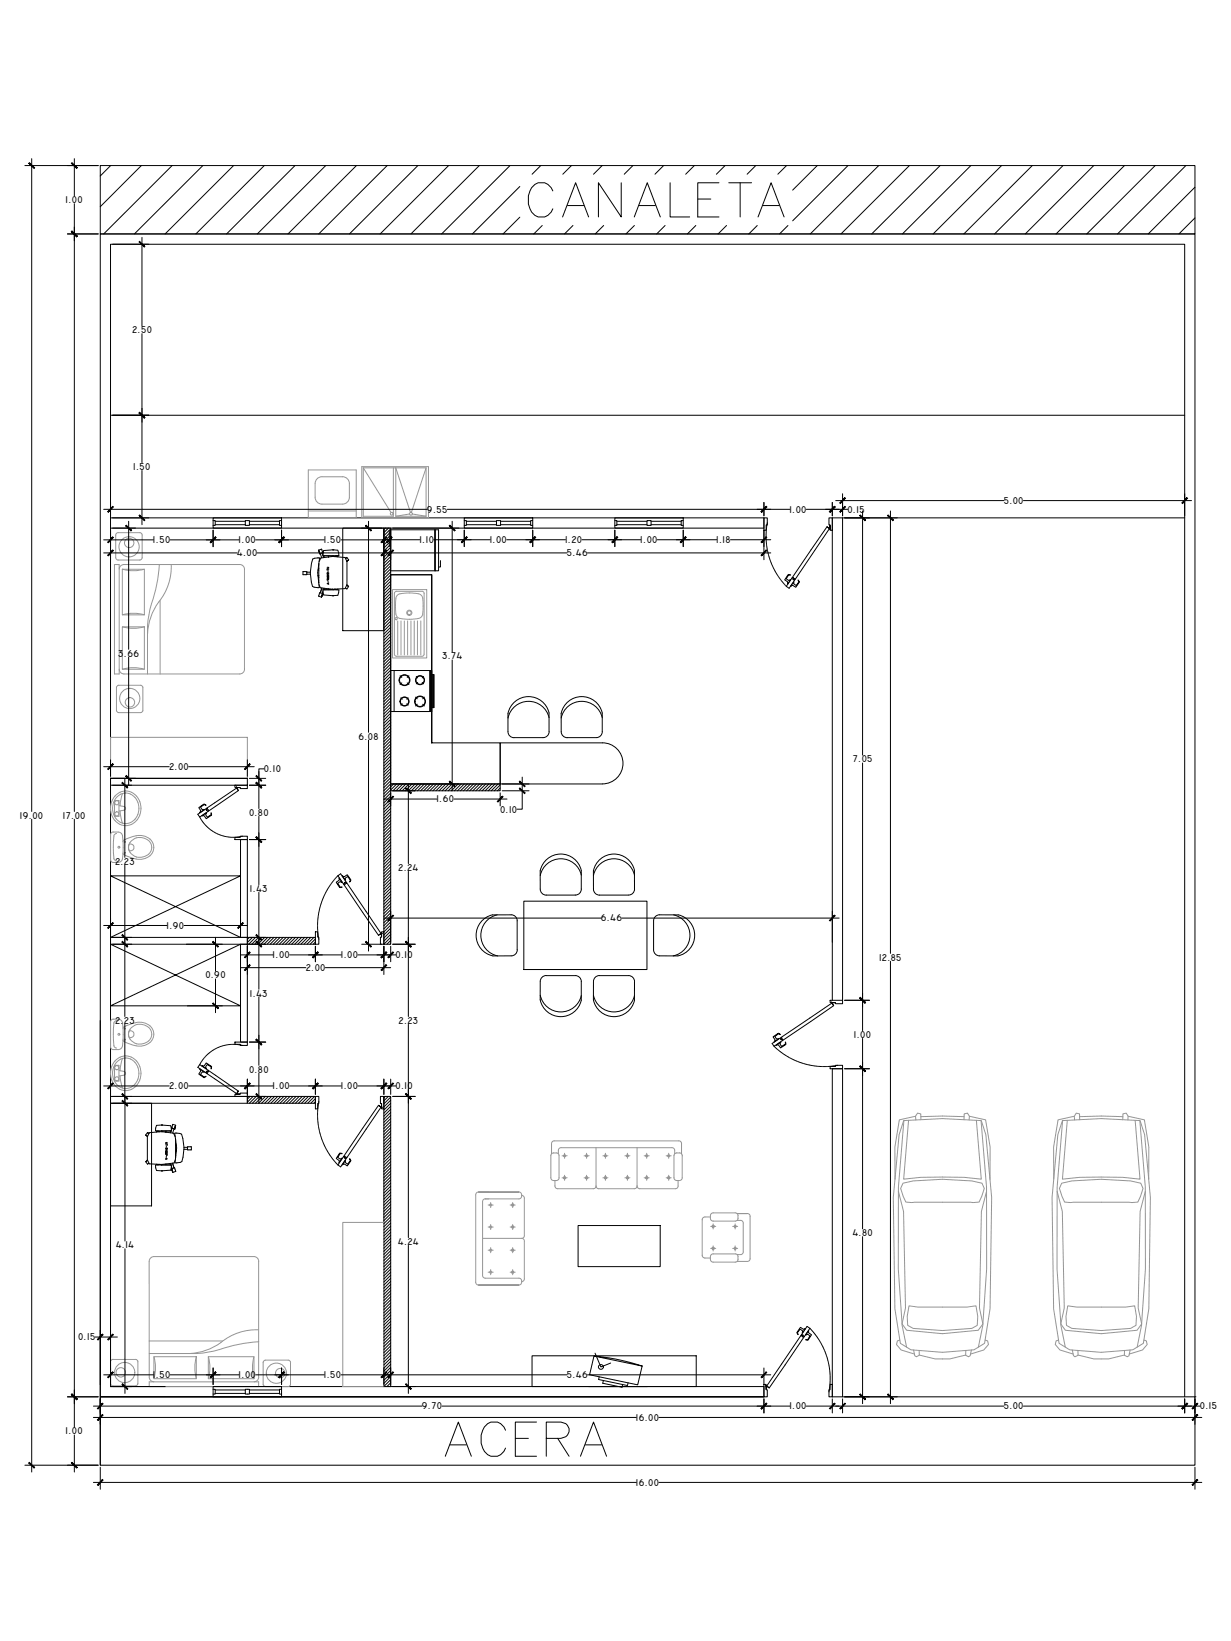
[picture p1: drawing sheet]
<svg xmlns="http://www.w3.org/2000/svg" width="914mm" height="1219mm" viewBox="0 0 914 1219" stroke-linecap="round" stroke-linejoin="round" font-family="sans-serif">
<defs><g id="words">
<g font-size="34.4">
<text x="391" y="162">CANALETA</text>
<text x="329" y="1083">ACERA</text>
</g>
<g font-size="7.4">
<text x="49" y="151">1.00</text>
<text x="98" y="247">2.50</text>
<text x="99" y="349">1.50</text>
<text x="746" y="374">5.00</text>
<text x="317" y="381">9.55</text>
<text x="586" y="381">1.00</text>
<text x="630" y="381">0.15</text>
<text x="114" y="404">1.50</text>
<text x="177" y="404">1.00</text>
<text x="241" y="404">1.50</text>
<text x="312" y="404">1.10</text>
<text x="364" y="404">1.00</text>
<text x="420" y="404">1.20</text>
<text x="476" y="404">1.00</text>
<text x="532" y="404">1.18</text>
<text x="176" y="413">4.00</text>
<text x="421" y="413">5.46</text>
<text x="88" y="488">3.66</text>
<text x="328" y="490">3.74</text>
<text x="266" y="549">6.08</text>
<text x="633" y="566">7.05</text>
<text x="126" y="572">2.00</text>
<text x="196" y="574">0.10</text>
<text x="324" y="596">1.60</text>
<text x="371" y="604">0.10</text>
<text x="15" y="608">19.00</text>
<text x="47" y="608">17.00</text>
<text x="185" y="606">0.80</text>
<text x="85" y="642">2.23</text>
<text x="296" y="647">2.24</text>
<text x="186" y="663">1.43</text>
<text x="446" y="685">6.46</text>
<text x="124" y="690">1.90</text>
<text x="203" y="712">1.00</text>
<text x="253" y="712">1.00</text>
<text x="294" y="712">0.10</text>
<text x="653" y="714">12.85</text>
<text x="227" y="721">2.00</text>
<text x="153" y="727">0.90</text>
<text x="186" y="740">1.43</text>
<text x="85" y="761">2.23</text>
<text x="296" y="761">2.23</text>
<text x="634" y="771">1.00</text>
<text x="185" y="797">0.80</text>
<text x="126" y="809">2.00</text>
<text x="203" y="809">1.00</text>
<text x="253" y="809">1.00</text>
<text x="294" y="809">0.10</text>
<text x="633" y="918">4.80</text>
<text x="86" y="927">4.14</text>
<text x="296" y="925">4.24</text>
<text x="58" y="996">0.15</text>
<text x="114" y="1024">1.50</text>
<text x="177" y="1024">1.00</text>
<text x="241" y="1024">1.50</text>
<text x="421" y="1024">5.46</text>
<text x="313" y="1047">9.70</text>
<text x="586" y="1047">1.00</text>
<text x="746" y="1047">5.00</text>
<text x="891" y="1047">0.15</text>
<text x="472" y="1056">16.00</text>
<text x="49" y="1066">1.00</text>
<text x="472" y="1104">16.00</text>
</g>
</g></defs>
<!-- layer: CODE-2ND -->
<g fill="none" stroke="#000" stroke-width=".74">
<path d="M24 118v485M55 118v28M18 123h55M74 123h814v51h-814zM82 123l-8 8M105 123l-31 31M128 123l-51 51M151 123l-51 51M173 123l-50 51M196 123l-51 51M219 123l-51 51M242 123l-51 51"/>
<path d="M265 123l-51 51M288 123l-51 51M310 123l-50 51M333 123l-51 51M356 123l-51 51M379 123l-51 51M386 139l-35 35M607 123l-18 18M630 123l-41 41M653 123l-51 51M676 123l-51 51M698 123l-50 51"/>
<path d="M721 123l-51 51M744 123l-51 51M767 123l-51 51M790 123l-51 51M812 123l-50 51M835 123l-51 51M858 123l-51 51M881 123l-51 51M888 139l-35 35M55 151v452M50 174h23M105 176v66"/>
<path d="M386 161l-12 13M888 162l-12 12M84 181h27M105 248v96M82 309h798M105 350v40M77 378h240M82 373v10M332 378h255M567 373v10M599 378h24M613 378h17"/>
<path d="M618 373v10M621 372h125M626 367v16M641 380v181M661 380v328M760 372h125M880 367v16M82 385h485v7h-485M82 394v22M96 387v95M158 394v12M209 394v12"/>
<path d="M274 387v157M285 394v22M289 394v12M290 394v22M336 387v98M345 394v12M396 394v12M457 394v12M508 394v12M567 394v22M626 385v358M880 385h-262v358"/>
<path d="M77 401h37M77 411h99M126 401h52M190 401h51M191 411h230M312 401h-59M322 401h42M376 401h44M432 401h44M436 411h137M488 401h44M543 401h30"/>
<path d="M243 421l1 1h-1M243 423h1M243 423v1M243 427h1M244 428h-1h1M244 430l-1 1v-1h1M244 424v1M244 432v1M244 433v1M244 429h-1h1l-1 1h1M244 433l-1 1h1M290 427h31"/>
<path d="M96 488v95M336 490v98M274 550v157M447 552a15 15 0 0 1 16 15 15 15 0 0 1-16 15h-75v-30h75M77 570h49M82 565v12M82 578h102M93 578v59M140 570h49M184 565v12M185 578h12M192 573v28"/>
<path d="M196 571h-4v7M388 577v24h-4M641 567v199M84 583h14M185 583h12M285 594h39M290 589v10M292 588h16M292 582h49M303 582v60M337 594h40M372 589v10"/>
<path d="M373 588h20M373 582h20M24 609v485M55 609v451M192 606v51M179 624h5v72h-5zM185 624h12M93 643v112M303 647v108M192 663v72M290 677v23M389 670h92v50h-92z"/>
<path d="M77 688h47M82 683v12M84 696h14M137 688h47M160 696v26M179 683v12M185 696h12M285 682h162M462 682h161M84 702h14M138 702h27M179 702h5v72h-5z"/>
<path d="M179 709h24M179 719h48M184 703v21M184 702h13M215 709h39M234 703v12M242 719h48M266 709h24M269 702h15M280 709h14M285 703v21M290 703v12"/>
<path d="M292 702h16M661 714v329M160 727v25M74 758v280h493M139 747h26M192 741v50M627 743h19M93 761v161M185 774h12M303 761v159M641 772v141M192 797v23"/>
<path d="M627 794h19M77 807h49M82 815h102v5h-102zM82 802v11M84 815h14M84 820h14M140 807h63M184 802v11M184 815h13M215 807h39M234 802v11M266 807h24"/>
<path d="M280 807h14M285 802v11M290 802v11M292 815h16M123 856h1l-1 1h1h-1M123 858h1v1v-1M123 851h1M124 851v1M124 859v1M124 855v1v-1h-1v1h1M124 854h-1M124 849h-1l1 1"/>
<path d="M124 850v1M123 860l1 1h-1M123 861h.1M429 911h61v30h-61zM641 919v124M93 928v107M303 925v110M71 993h16M74 988v41M82 988v41M158 1016v13M209 1016v13"/>
<path d="M285 1016v13M290 1016v13M567 1016v13M50 1038h23M74 1038v51M77 1021h37M82 1030v-849h798v857M82 1030h.1M82 1030h485v8M126 1021h52M190 1021h51M253 1021h168"/>
<path d="M436 1021h137M567 1038h-493v-864h814v864M567 1038h-493v51h814v-51h-270v-244h8v244M567 1039v11M618 1039v11M626 1039v11M627 1038h40M880 1039v11M888 1038h.1M888 1039v19M69 1045h244M69 1053h404"/>
<path d="M328 1045h259M489 1053h404M599 1045h147M760 1045h125M875 1045h16M55 1066v28M18 1089h55M74 1090v16M888 1090v16M69 1101h404M489 1101h404"/>
<circle cx="244" cy="426" r=".6"/>
<circle cx="124" cy="853" r=".6"/>
</g>
<!-- layer: DISCAPACITADOS -->
<g fill="none" stroke="#939598" stroke-width=".74">
<path d="M87 619a2.7 2.7 0 0 0-3 4v11a5 5 0 0 0 2 6h1M91 638l-1 2-2 1h-4l-2-2v-19l2-2h4a4 4 0 0 1 3 6v14M91 634a15 15 0 0 0 9 4h1M96 628a2.3 2.3 0 0 1 3 0 2.3 2.3 0 0 1 0 3 2.3 2.3 0 0 1-3 0M96 628v3M98 625a9 9 0 0 1 15 5 9 9 0 0 1-10 7 9 9 0 0 1-7-9zM101 621l-5 2a5 5 0 0 0-5 2M101 621a10 10 0 0 1 13 11 11 11 0 0 1-13 6M83 758l1-1h4a4 4 0 0 1 3 6v2a38 38 0 0 1-1 14l-2 1h-4h-1l-1-2v-19zM87 758a2.7 2.7 0 0 0-3 4v11a5 5 0 0 0 2 6h1M101 760l-5 1a5 5 0 0 0-5 3M101 760a10 10 0 0 1 13 11 11 11 0 0 1-13 6"/>
<path d="M91 773a14 14 0 0 0 9 4h1M96 767a2.3 2.3 0 0 1 3 0 2.3 2.3 0 0 1 0 3 2.3 2.3 0 0 1-3 0M96 767v3M97 765a9 9 0 0 1 9-4 9 9 0 0 1 7 7 9 9 0 0 1-9 8 9 9 0 0 1-9-9M97 765l-2 3M671 833l29-2 29 2 3 10 5 47-2 82-4 26-8 5-23 2-23-2-8-5-4-26-1-82 4-47zM671 833l-4 49v61l3 42 3 16M675 832l-4 44a266 266 0 0 1 58 0l-4-44M680 829l-12 3-3 20v24M684 830l16-1 16 1M684 832v-4l-2-1-2 2v3M716 832v-4l3-1 1 2v3"/>
<path d="M720 829l12 3 3 20v24M729 833l4 49v61l-3 42-3 16M789 833l29-2 29 2 3 10 5 47-2 82-4 26-8 5-23 2-23-2-8-5-4-26-2-82 5-47zM789 833l-4 49v61l3 42 3 16M793 832l-4 44a266 266 0 0 1 58 0l-4-44M798 829l-12 3-3 20v24M802 830l16-1 16 1M802 832v-4l-3-1-1 2v3M834 832v-4l3-1 1 2v3M838 829l12 3 3 20v24M847 833l4 49v61l-3 42-3 16M671 879a149 149 0 0 1 58 0l2 4-2 6-2 4h-4h-50l-4-10z"/>
<path d="M789 879a149 149 0 0 1 58 0l2 4-2 6-2 4h-4h-50l-4-10zM667 885l4 15 2 72-3 12 3 4 27 3 27-3 3-4-2-12 1-72 4-15M785 885l4 15 2 72-3 12 3 4 27 3 27-3 3-4-3-12 2-72 4-15M675 970l7 1h36l7-1 1 8v7l-4 2-22 2-22-2-4-2v-7zM793 970l7 1h36l7-1 1 8v7l-4 2-22 2-22-2-4-2v-7zM668 996h-1l-1 3 3 4 10 3M732 996h2v3l-3 4-10 3M786 996h-2v3l3 4 10 3M850 996h2v3l-3 4-10 3M679 1003l1 4 1 1 2-1v-4M683 1007a53 53 0 0 0 34 0M722 1003l-1 4-2 1-2-1v-4"/>
<path d="M797 1003v4l2 1 2-1v-4M801 1007a53 53 0 0 0 34 0M839 1003v4l-2 1-2-1v-4"/>
<circle cx="88" cy="629" r=".7"/>
<circle cx="93" cy="626" r=".4"/>
<circle cx="93" cy="634" r=".4"/>
<circle cx="88" cy="768" r=".7"/>
<circle cx="93" cy="772" r=".4"/>
<circle cx="93" cy="764" r=".4"/>
</g>
<!-- layer: OGIO_AA_100_BP$1$PLBASE-NIVEL1$0$A-PUERTAS -->
<g fill="none" stroke="#000" stroke-width=".74">
<path d="M567 385h3v5h-1v4h-2zM569 399h.1M569 397v1M569 400h.1M569 398v1M569 396v1M569 395v1M569 394v1M569 393v1M569 392v1M569 391v1M570 390v1"/>
<path d="M570 389v1M570 388v1M614 391l-26 38M616 385h2v9h-1v-4h-1zM616 393h1M616 393l-2-2 2 2-25 37M616 393v-3l1 3M616 392v1M569 401h.1M569 402h.1M569 403h.1M569 404h.1"/>
<path d="M569 405h.1M569 405l1 1M570 406v1M570 407v1M570 408v1M570 409v1M570 410v1M571 411v1M571 412v1M571 413v1M571 414h1M572 415h.1"/>
<path d="M572 416h.1M572 417h.1M573 417v1M573 418v1M573 419l1 1M574 420v1M574 421v1M574 422h1M575 423h.1M575 424h1M576 424v1M576 425l1 1"/>
<path d="M577 426v1M577 427h1M578 428h.1M578 428l1 1M579 429v1M579 430l1 1M580 431h.1M580 432h1M581 432l1 1M582 433h.1M582 434h1M583 434v1"/>
<path d="M584 435v1M586 427h1h-1l-2 3 2 1h1l-2 3v-2l-2-1zM589 429h-1l-4 7 2 1 5-7h-1v1l-1-1v-1M590 432v2l1 1 2-3v-1l1 1-3 4-2-1h-2zM175 583h9v3h-6v-1h-3zM176 585v1M176 585l1 2zM176 585l-22 15M176 585h2h-3M177 587l-22 16M147 605l7-5v1l-1 1h1h1v1l-7 4zM148 600l4-3 1 1h-1l-3 2 1 2h2l-3 2v-2z"/>
<path d="M148 607h1M149 608h.1M149 609h1M150 609v1M150 606l3-2v1l1 2 3-2v-1v2l-4 2-1-2zM150 610l1 1M151 611h.1M151 612h1M152 612v1M153 613v1M153 614h1M154 614v1"/>
<path d="M155 615v1M155 616h1M156 616l1 1M157 617h.1M158 617v1M159 618h.1M159 618l1 1M160 619h1M161 619l1 1M162 620h.1M163 620h.1M164 620v1"/>
<path d="M165 621h.1M165 621h1M166 621h1M167 621l1 1M168 622h1M169 622h1M170 622h1M171 622h1M172 622h1M173 622h1M175 622h3v-1h6v3h-9zM175 622h-1"/>
<path d="M176 622h-1M177 622h-1M177 622h.1M178 622h.1M179 621v1M180 621h.1M244 660h.1M244 659h.1M245 658v1M245 657v1M246 657h.1M247 656h-1"/>
<path d="M247 655v1M248 654l-1 1M248 654h.1M249 653h.1M250 652l-1 1M250 651v1M251 651h.1M252 652l2 4-1-1-2 2 2 2h1h-2l-2-4 2-1zM254 651h2l2-1 3 4-1 1v-1l-1-2h-3v2zM255 657h1v-1v-1l1 1h1l-5-7-2 2 30 44M258 656l25 38M237 679v1"/>
<path d="M237 678v1M237 677v1M237 676v1M237 675v1M238 675h-1M238 674h.1M238 673h.1M238 672h.1M239 671h-1M239 670v1M239 669v1M240 668l-1 1"/>
<path d="M240 667v1M240 666v1M241 666h.1M241 665h.1M242 664h-1M242 663v1M242 662v1M243 661v1M243 661h.1M234 692h2v4h1v6h-3zM236 687h.1M236 688h.1"/>
<path d="M236 689h.1M236 690h.1M236 686h.1M236 691h.1M236 685h.1M236 684v1M236 692h.1M236 692v1M236 683v1M236 693v1M236 682v1M236 694v1"/>
<path d="M236 681v1M236 695v1M236 680v1M237 696v1M237 697v1M281 695l2-1zM283 693h1M283 693v1M283 694v2zM283 692h2v10h-2v-6zM617 743h9v3h-5v-1h-4zM618 745h.1"/>
<path d="M618 745l-38 26M618 745l1 2-1-2M618 745h2h-3M619 747l-38 26M159 780h.1M160 779l-1 1M161 779h-1M162 778l-1 1M162 778h.1M163 778h.1M164 777v1M165 777h.1"/>
<path d="M166 777h-1M167 777h-1M168 776l-1 1M169 776h-1M170 776h-1M171 776h-1M172 776h-1M172 776h1M173 776h1M174 776h1M175 774h9v3h-6v-1h-3zM175 776h1"/>
<path d="M176 776h1M177 776h.1M178 776h.1M179 776v1M180 777h.1M574 770l4-2 2 1-2-1-2 2 1 2h1l-3 2 1-1zM575 777v1M576 778h.1M576 779h1M577 776l3-2-1 2 1 1 3-1v-2l1 2-4 3-2-3zM577 779l1 1M578 780h.1"/>
<path d="M581 773v-1l-1 1v-1l1-1h-1l-6 4 1 2 6-4M148 791l7 4v1h-1h-1l1 1v1l-7-5zM149 794l3 2h-2l-1 2 3 2h1l-1 1-4-3 1-2zM149 791h-1M149 790h.1M150 789h-1M150 788v1M150 792h2l1-2 4 2v2v-1l-3-2-1 2v1zM151 787l-1 1M151 787h.1M152 786h-1M152 785v1"/>
<path d="M153 784v1M154 784h-1M154 798l22 14M154 783v1M155 795l22 16M155 782v1M156 782h-1M157 781l-1 1M157 781h.1M158 780v1M579 781h.1M579 781l1 1"/>
<path d="M580 782h1M581 782v1M582 783h.1M582 783l1 1M583 784h1M584 784l1 1M585 785h.1M586 785v1M587 786h.1M587 786l1 1M588 787h1M589 787h1"/>
<path d="M590 788h.1M591 788h.1M592 788v1M593 789h.1M593 789h1M594 789l1 1M595 790h1M596 790h1M597 790h1M598 790l1 1M599 791h.1M600 791h.1"/>
<path d="M601 791h.1M602 791h.1M603 792h.1M604 792h.1M604 792h1M605 792h1M606 792h1M607 792h1M608 792h1M609 792h1M610 792h1M611 792h1"/>
<path d="M612 792h1M613 792h1M615 792h-1M615 792h1M617 792h-1M617 792h4v-1h5v3h-9zM617 792h.1M618 792h.1M619 792h.1M620 792h.1M621 792h.1M622 791v1"/>
<path d="M175 813h3v-1h6v3h-9zM175 813h3h-2M176 812v1M177 811l-1 2zM234 815h3v5h-1v4h-2zM237 819v1M237 818v1M283 815h2v9h-2v-4zM236 830h.1M236 827h.1M236 828h.1M236 829h.1"/>
<path d="M236 831h.1M236 826v1M236 832h.1M236 825v1M236 833h.1M236 824v1M236 833v1M236 823v1M236 822v1M236 834v1M236 835v1M236 821v1"/>
<path d="M236 820v1M237 836v1M237 837v1M237 838v1M237 839v1M281 821l2 2zM281 821l-26 38M283 823h1M283 823l-25 37M283 820v2zM283 822v1M237 840v1"/>
<path d="M237 841l1 1M238 842v1M238 843h.1M238 844h.1M238 845h1M239 846h.1M239 846v1M239 847l1 1M240 848v1M240 849v1M241 850v1M241 851h.1"/>
<path d="M241 852h1M242 853h.1M242 853v1M243 854v1M243 855v1M244 856h.1M244 857h.1M245 858h.1M245 858v1M246 859v1M246 860h1M252 857h2h-1l-2 3 2 1h1l-2 3v-2l-2-1z"/>
<path d="M255 859h1v1v1l1-1h1l-5 7-2-1zM247 861h.1M247 861l1 1M248 862v1M249 863h.1M249 864h1M250 864v1M251 865v1M256 862v2l2 1 2-3v-1l1 1-3 4-2-1h-2zM595 986l2 2 1-1-2 3v-1l-2-1-2 2 1 2-1-2zM595 992l-25 38M597 993l5-6-3-2-4 7v1l1-1h1l-1 1h1l-26 38"/>
<path d="M601 989v1l2 2-3 4-1-1h1l2-2-2-2-2 1zM602 987h.1M602 988h1M603 988v1M604 989v1M604 990h1M605 991h.1M605 991l1 1M606 992v1M607 993h.1M607 994h.1M608 994v1"/>
<path d="M608 995v1M609 996h.1M609 997h.1M610 998h.1M610 998v1M611 999v1M611 1000v1M611 1001l1 1M612 1002h.1M612 1003h.1M613 1004h.1M613 1004v1"/>
<path d="M613 1005v1M614 1006v1M614 1007v1M614 1008v1M614 1009l1 1M615 1010h.1M615 1011h.1M615 1012h.1M615 1013h1M616 1014h.1M616 1015h.1M616 1015v1"/>
<path d="M616 1016v1M616 1017v1M616 1018v1M616 1019l1 1M567 1029h2v4h1v5h-3zM569 1030h1M569 1030v2zM569 1029v1M570 1030l1 1-2-1M616 1033v1M616 1032v1M616 1032h.1"/>
<path d="M616 1031h.1M616 1030h.1M616 1029h.1M617 1020v1M617 1021v1M617 1028h.1M617 1029h1v9h-2v-5h1zM617 1027h.1M617 1022v1M617 1023v1M617 1024v1M617 1025v1"/>
<path d="M617 1026v1"/>
<circle cx="616" cy="393" r=".3"/>
<circle cx="616" cy="393" r=".2"/>
<circle cx="176" cy="585" r=".2"/>
<circle cx="176" cy="585" r=".3"/>
<circle cx="283" cy="693" r=".3"/>
<circle cx="283" cy="693" r=".2"/>
<circle cx="618" cy="745" r=".2"/>
<circle cx="618" cy="745" r=".3"/>
<circle cx="176" cy="813" r=".3"/>
<circle cx="176" cy="813" r=".2"/>
<circle cx="283" cy="823" r=".3"/>
<circle cx="283" cy="823" r=".2"/>
<circle cx="569" cy="1030" r=".2"/>
<circle cx="569" cy="1030" r=".3"/>
</g>
<!-- layer: 0 -->
<g fill="#000" stroke="#000" stroke-width=".74">
<path d="M21 121l4 4h1zM21 121h1l4 4z"/>
<path d="M53 121l4 4zM53 121l4 4-4-4z"/>
<path d="M53 172l4 4-4-4zM53 172l4 4z"/>
<path d="M53 172l4 4zM53 172l4 4z"/>
<path d="M103 180l4 4 1-1zM103 180l1-1 4 4z"/>
<path d="M104 306l-1 1 5 3zM103 307l5 3-1 1z"/>
<path d="M103 307l4 4 1-1zM104 306l4 4-5-3z"/>
<path d="M84 376l-4 4 4-3zM84 376l-4 4z"/>
<path d="M569 376l-3 4 4-3zM569 376l-3 4h-1z"/>
<path d="M620 376l-3 4 3-3zM620 376l-3 4h-1z"/>
<path d="M628 370l-4 4 4-4zM624 374l4-4-4 4z"/>
<path d="M878 374l4-4zM882 370l-4 4z"/>
<path d="M84 399l-4 4 4-4zM84 399l-4 4z"/>
<path d="M93 391l4 3h1zM93 391l1-1 4 4z"/>
<path d="M104 383h-1l5 3zM103 383l5 3-1 1z"/>
<path d="M160 399l-3 4 3-4zM160 399l-3 4h-1z"/>
<path d="M211 399l-4 4 4-4zM211 399l-4 4z"/>
<path d="M272 391l3 3h1zM272 390l4 4-4-3z"/>
<path d="M291 399l-4 4 4-4zM291 399l-4 4z"/>
<path d="M334 391l4 3zM334 391v-1l4 4z"/>
<path d="M347 399l-4 4 4-4zM347 399l-4 4z"/>
<path d="M397 399l-3 4 4-4zM397 399l-3 4z"/>
<path d="M458 399l-3 4 4-4zM458 399l-3 4z"/>
<path d="M509 399l-3 4 4-4zM509 399l-3 4h-1z"/>
<path d="M565 380h1l3-4zM569 376l1 1-4 3z"/>
<path d="M616 380h1l3-4zM620 376v1l-3 3z"/>
<path d="M624 380l4-4zM628 376v1l-4 3z"/>
<path d="M639 383l3 4 1-1zM639 383l4 3-4-3z"/>
<path d="M659 383l4 4 1-1zM659 383h1l4 3z"/>
<path d="M84 409l-4 4 4-4zM84 409l-4 4v-1z"/>
<path d="M156 403h1l3-4zM160 399l-3 4z"/>
<path d="M207 403l4-4zM211 399l-4 4z"/>
<path d="M283 403l4-4zM287 399l-4 4z"/>
<path d="M283 412v1l4-4zM287 409l-4 4z"/>
<path d="M292 409l-3 4 3-4zM292 409l-3 4-1-1z"/>
<path d="M343 403l4-4zM347 399l-4 4z"/>
<path d="M394 403l3-4zM397 399h1l-4 4z"/>
<path d="M455 403l3-4zM458 399h1l-4 4z"/>
<path d="M505 403h1l3-4zM509 399h1l-4 4z"/>
<path d="M565 403h1l3-4zM569 399h1l-4 4z"/>
<path d="M565 412l1 1 3-4zM569 409h1l-4 4z"/>
<path d="M84 568l-4 4 4-4zM84 568l-4 4v-1z"/>
<path d="M94 576l-1 1 5 3zM93 577l5 3h-1z"/>
<path d="M182 571v1l3-4zM185 568h1l-4 4z"/>
<path d="M91 582l3 3h1zM91 581l4 4-4-3z"/>
<path d="M191 581l-1 1 4 3zM190 582l4 3z"/>
<path d="M190 582l4 3zM191 581l3 4-4-3z"/>
<path d="M190 577l4 3zM191 576l3 4-4-3z"/>
<path d="M292 592l-3 4 3-4zM292 592l-3 4-1-1z"/>
<path d="M301 586l4 4v-1zM302 585l3 4-4-3z"/>
<path d="M334 581l4 3-4-4zM334 581l4 3v1z"/>
<path d="M369 595l1 1 3-4zM373 592h1l-4 4z"/>
<path d="M386 585v1l4 3zM386 586l4 3v1z"/>
<path d="M386 581l4 4v-1zM386 580l4 4-4-3z"/>
<path d="M191 622h-1l4 4zM190 622l4 4z"/>
<path d="M190 622l4 4zM190 622h1l3 4z"/>
<path d="M84 686l-4 4 4-4zM84 686l-4 4v-1z"/>
<path d="M91 694v1l4 3zM91 695l4 3-1 1z"/>
<path d="M177 689v1l3-4zM180 686h1l-4 4z"/>
<path d="M191 694l-1 1 4 3zM190 695l4 3v1z"/>
<path d="M272 699v1l4 3zM272 700l4 3-1 1z"/>
<path d="M292 680l-3 4 3-4zM292 680l-3 4h-1z"/>
<path d="M302 699l-1 1 4 3zM301 700l4 3v1z"/>
<path d="M616 684h1l3-4zM620 680l-3 4z"/>
<path d="M91 700l3 4 1-1zM91 699l4 4-4-3z"/>
<path d="M158 700l4 4v-1zM158 700v-1l4 4z"/>
<path d="M185 707l-3 5 4-4zM185 707l-3 5v-1z"/>
<path d="M185 717l-3 4 4-4zM185 717l-3 4z"/>
<path d="M190 700l4 4v-1zM191 699l3 4-4-3z"/>
<path d="M232 711l1 1 3-5zM236 707v1l-3 4z"/>
<path d="M236 707l-3 5 3-4zM232 711l4-4-3 5z"/>
<path d="M283 711v1l4-5zM287 707v1l-4 4z"/>
<path d="M287 707l-4 5 4-4zM287 707l-4 5v-1z"/>
<path d="M288 711l1 1 3-5zM292 707v1l-3 4z"/>
<path d="M301 700l4 4v-1zM302 699l3 4-4-3z"/>
<path d="M283 721l4-4zM287 717l-4 4z"/>
<path d="M158 746l4 3-4-4zM158 746l4 3z"/>
<path d="M639 741l4 4zM639 741l4 4h-1z"/>
<path d="M639 741l3 4h1zM639 741l4 4-4-4z"/>
<path d="M191 772l-1 1 4 3zM190 773l4 3z"/>
<path d="M190 773l4 3zM191 772l3 4-4-3z"/>
<path d="M639 792l4 4zM639 792l4 4h-1z"/>
<path d="M639 792l3 4h1zM639 792l4 4z"/>
<path d="M84 805l-4 4 4-4zM84 805l-4 4z"/>
<path d="M91 812v1l4 3zM91 813l4 3-1 1z"/>
<path d="M182 809l3-4zM185 805h1l-4 4z"/>
<path d="M185 805l-3 4 4-4zM185 805l-3 4z"/>
<path d="M191 812l-1 1 4 3zM190 813l4 3v1z"/>
<path d="M232 809h1l3-4zM236 805l-3 4z"/>
<path d="M236 805l-3 4 3-4zM232 809l4-4-3 4z"/>
<path d="M283 809l4-4zM287 805l-4 4z"/>
<path d="M287 805l-4 4 4-4zM287 805l-4 4z"/>
<path d="M288 809h1l3-4zM292 805l-3 4z"/>
<path d="M302 812l-1 1 4 3zM301 813l4 3v1z"/>
<path d="M301 813l4 4v-1zM302 812l3 4-4-3z"/>
<path d="M91 818l4 4v-1zM91 818l4 3-4-3z"/>
<path d="M76 991l-3 4 4-3zM76 991l-3 4h-1z"/>
<path d="M80 995l4-4zM84 991v1l-4 3z"/>
<path d="M84 1019l-4 5 4-4zM84 1019l-4 5v-1z"/>
<path d="M160 1019l-3 5 3-4zM160 1019l-3 5-1-1z"/>
<path d="M211 1019l-4 5 4-4zM211 1019l-4 5v-1z"/>
<path d="M292 1019l-3 5 3-4zM292 1019l-3 5-1-1z"/>
<path d="M53 1036l4 3zM53 1036l4 3v1z"/>
<path d="M53 1036l4 4v-1zM53 1036l4 3-4-3z"/>
<path d="M91 1028l4 4zM91 1028l4 4z"/>
<path d="M156 1023l1 1 3-5zM160 1019v1l-3 4z"/>
<path d="M207 1023v1l4-5zM211 1019v1l-4 4z"/>
<path d="M283 1023v1l4-5zM287 1019v1l-4 4z"/>
<path d="M302 1028h-1l4 4zM301 1028l4 4z"/>
<path d="M565 1023l1 1 3-5zM569 1019l1 1-4 4z"/>
<path d="M639 1036l4 3zM639 1036l4 3-1 1z"/>
<path d="M660 1036h-1l5 3zM659 1036l5 3-1 1z"/>
<path d="M76 1043l-3 4 4-4zM76 1043l-3 4-1-1z"/>
<path d="M76 1051l-3 4 4-4zM76 1051l-3 4h-1z"/>
<path d="M565 1046l1 1 3-4zM569 1043h1l-4 4z"/>
<path d="M569 1043l-3 4 4-4zM569 1043l-3 4-1-1z"/>
<path d="M616 1046l1 1 3-4zM620 1043l-3 4z"/>
<path d="M628 1043l-4 4 4-4zM624 1046l4-3-4 4z"/>
<path d="M878 1046v1l4-4zM882 1043l-4 4z"/>
<path d="M882 1043l-4 4 4-4zM882 1043l-4 4v-1z"/>
<path d="M889 1051l-3 4zM889 1051h1l-4 4z"/>
<path d="M886 1046v1l3-4zM889 1043h1l-4 4z"/>
<path d="M21 1087l5 3-4-3zM21 1087l5 3-1 1z"/>
<path d="M53 1087l4 3zM53 1087l4 3v1z"/>
<path d="M76 1099l-3 4 4-3zM76 1099l-3 4h-1z"/>
<path d="M886 1103l3-4zM889 1099l1 1-4 3z"/>
</g>
<!-- layer: MUEBLES -->
<g fill="none" stroke="#939598" stroke-width=".74">
<path d="M229 349h36v36h-36zM234 359a5 5 0 0 1 5-5h15a5 5 0 0 1 6 5M234 359v10a5 5 0 0 0 5 6h15a5 5 0 0 0 6-6v-10M229 380h36M87 396h1h16h1l1 1v17l-1 2h-1h-16h-1l-1-2v-17zM85 419h4v82h-4zM118 419a146 146 0 0 1-7 36l-1 10v36M127 419a44 44 0 0 1-11 31l-5 10-1 11M89 423a3 3 0 0 1 3-4h86a3 3 0 0 1 4 4v74a3 3 0 0 1-4 4h-86a4 4 0 0 1-3-4M91 423h16v34h-16zM91 423l7 1 9-1M91 457l7-1 9 1"/>
<path d="M119 446v55M91 466h16v31h-16zM91 466l7 1 9-1M91 497l7-1 9 1M87 511v-1l1-1h16l2 1v1M87 511v17M106 511v17M87 528v1h1h16h2v-1M82 548h102v30h-102zM415 859v16M415 859l-1-2h-3h-1l-1 2v17l2 1h2l2-1v-1M417 853h82"/>
<path d="M417 853l-2 1v3M418 859h3M419 857v4M434 859h4M436 857v4M443 853v28M448 859h4M450 857v4M464 859h4M466 857v4M473 853v28M478 859h4"/>
<path d="M480 857v4M495 859h4M497 857v4M499 853l2 1v3M503 857h2l2 1v17l-1 2h-3M503 857h-2v2v16v1l2 1M506 850v7v-7M506 850v-2h-2h-93l-1 1v8M412 877v5l2 1h27h1l1-2M418 875h3M419 873v4M434 875h4"/>
<path d="M436 873v4M448 875h4M450 873v4M464 875h4M466 873v4M478 875h4M480 873v4M495 875h4M497 873v4M504 877v4M443 881v2h2h26h2v-2M473 881l1 2h1h27h1l1-2"/>
<path d="M255 908h30v122h-30zM528 904h-5l-1 1v1v27l1 2h5M528 911h4M530 909v4M530 901h16M530 901l-2 1v1v3l2 1h17l1-1v-3l-1-2h-1M544 911h4M546 909v4M548 907h2M550 907h2v2M552 909v21M555 902h-7h7"/>
<path d="M555 902h2v2v32l-1 1h-8M111 937v86a3 3 0 0 0 3 4M111 937a3 3 0 0 1 3-3h75a3 3 0 0 1 3 3M192 937v86a3 3 0 0 1-3 4M528 928h4M528 932h2h17l1 1v3l-1 1-1 1h-17l-1-2v-2zM530 926v3M544 928h4M546 926v3M552 930l-1 2h-3M111 996h54M192 988a44 44 0 0 0-31 11l-9 5-11 2"/>
<path d="M192 997a108 108 0 0 0-29 6M83 1010h1h17h1v2v16v1l-1 1h-17l-1-1-1-1v-16zM114 1008h32v16h-32zM114 1008l1 7-1 9M146 1008l-1 7 1 9M155 1008h34v16h-34zM155 1008l1 7-1 9M163 1003l-8 1-8 2h-36M189 1008l-1 7 1 9M195 1012v16l1 2h1h17h1l1-2v-16M195 1012l1-1h1h17h1l1 1M111 1027h81v3h-81z"/>
<circle cx="96" cy="406" r="8"/>
<circle cx="96" cy="403" r="3"/>
<circle cx="96" cy="519" r="8"/>
<circle cx="97" cy="522" r="3"/>
<circle cx="419" cy="859" r=".8"/>
<circle cx="436" cy="859" r=".8"/>
<circle cx="450" cy="859" r=".8"/>
<circle cx="466" cy="859" r=".8"/>
<circle cx="480" cy="859" r=".8"/>
<circle cx="497" cy="859" r=".8"/>
<circle cx="419" cy="875" r=".8"/>
<circle cx="436" cy="875" r=".8"/>
<circle cx="450" cy="875" r=".8"/>
<circle cx="466" cy="875" r=".8"/>
<circle cx="480" cy="875" r=".8"/>
<circle cx="497" cy="875" r=".8"/>
<circle cx="530" cy="911" r=".8"/>
<circle cx="546" cy="911" r=".8"/>
<circle cx="530" cy="927" r=".8"/>
<circle cx="546" cy="927" r=".8"/>
<circle cx="90" cy="1020" r="3"/>
<circle cx="93" cy="1020" r="8"/>
<circle cx="205" cy="1020" r="8"/>
<circle cx="208" cy="1020" r="3"/>
</g>
<!-- layer: sanitarios -->
<g fill="none" stroke="#939598" stroke-width=".74">
<path d="M269 347h49v38h-49zM270 348v36h22v-36M270 348l20 33M270 348h46M316 348v36M316 348l-10 33M294 384h22M304 382l-10 2M305 381l-11-33v36M306 382l10 2M85 595h3v11h-3zM87 592a10 10 0 0 1 11-1 10 10 0 0 1 5 10 10 10 0 0 1-7 10 10 10 0 0 1-11-4 13 13 0 0 1 2-15z"/>
<path d="M88 599h4M91 590l-2 9M92 599a1.4 1.4 0 0 1 1 2 1.4 1.4 0 0 1-1 1M89 612l4 1 5-1M89 613a13 13 0 0 1-7-14 13 13 0 0 1 11-11 13 13 0 0 1 12 11 13 13 0 0 1-7 14M89 603l2 9M92 602l-4 1M85 791h3v12h-3zM86 788a11 11 0 0 1 12-2 11 11 0 0 1 7 11 11 11 0 0 1-5 11 11 11 0 0 1-13 0 14 14 0 0 1-1-20zM88 795l4 1M89 799l2 9M91 786l-2 9"/>
<path d="M92 799h-4M92 796a1.4 1.4 0 0 1 1 1 1.4 1.4 0 0 1-1 2M84 802a11 11 0 0 1 12-16 12 12 0 0 1 6 16M84 802l3 3M87 806a9 9 0 0 0 13 0M102 802l-2 3"/>
<circle cx="291" cy="382" r="1"/>
<circle cx="305" cy="382" r="1"/>
<circle cx="87" cy="596" r="1.5"/>
<circle cx="87" cy="605" r="1.5"/>
<circle cx="87" cy="793" r="1.5"/>
<circle cx="87" cy="802" r="1.5"/>
</g>
<!-- layer: PARED -->
<path d="M255 392h30v77h-30zM285 392h5v310h-5zM321 427v125v-125h-31v155h82v-30h-51M82 578h102v5h-102zM290 582h82v6h-82zM82 696h102v6h-102zM184 696h50v6h-50zM82 820h31v76h-31zM184 815h50v5h-50zM285 815h5v215h-5zM285 815v5" fill="none" stroke="#000" stroke-width=".74"/>
<!-- layer: GRADAS -->
<path d="M82 696l97-45h-97l97 45M82 702l97 45h-97l97-45" fill="none" stroke="#000" stroke-width=".74"/>
<!-- layer: VENTANAS -->
<g fill="none" stroke="#000" stroke-width=".74">
<path d="M158 387h2v3h-2M160 390h22M160 387h22M182 387h3v3h-3zM185 390h23M185 387h23M209 387h-1v3h1M345 387h1v3h-1M346 390h23M346 387h23M369 387h3v3h-3zM372 390h22"/>
<path d="M372 387h22M396 387h-2v3h2M457 387h1v3h-1M458 390h23M458 387h23M481 387h3v3h-3zM484 390h22M484 387h22M508 387h-2v3h2M158 1032h2v4h-2M160 1035h22M160 1033h22"/>
<path d="M182 1032h3v4h-3zM185 1035h23M185 1033h23M209 1032h-1v4h1"/>
</g>
<!-- layer: MUEBLES -->
<g fill="none" stroke="#000" stroke-width=".74">
<path d="M158 385h51v7h-51zM286 392l-1 1M289 392l-4 4M290 394h36v30h-36zM290 393l-5 5M290 395l-5 5M290 397l-5 6M290 400l-5 5M323 394v30M345 385h51v7h-51zM457 385h51v7h-51zM290 402l-5 5"/>
<path d="M290 404l-5 5M290 407l-5 5M290 409l-5 5M290 411l-5 5M290 413l-5 6M290 416l-5 5M290 418l-5 5M327 417v4h-1M290 420l-5 5M290 423l-5 5M290 425l-5 5M290 427l-5 5"/>
<path d="M290 429l-5 6M290 432l-5 5M290 434l-5 5M290 436l-5 5M290 439l-5 5M290 441l-5 5M290 443l-5 5M290 445l-5 5M290 448l-5 5M290 450l-5 5M290 452l-5 5M290 455l-5 5"/>
<path d="M290 457l-5 5M290 459l-5 5M290 461l-5 5M290 464l-5 5M290 466l-5 5M290 468l-5 5M290 471l-5 5M290 473l-5 5M290 475l-5 5M290 477l-5 5M290 480l-5 5M290 498h29v31h-29z"/>
<path d="M290 482l-5 5M290 484l-5 5M290 487l-5 5M290 489l-5 5M290 491l-5 5M290 493l-5 5M290 496l-5 5M290 498l-5 5M293 498v31M320 498h1v31h-1zM290 500l-5 5M290 502l-5 6"/>
<path d="M290 505l-5 5M290 507l-5 5M290 509l-5 5M290 512l-5 5M290 514l-5 5M290 516l-5 5M290 518l-5 6M297 502l1 1M298 518l1 2M298 507l-1 2M302 507l2 2M303 518l-1 2"/>
<path d="M304 502l-2 1M309 518l1 1M309 503l1 1M310 507l-1 1M314 507l1 1M315 503l-1 1M315 518l-1 1M321 501h1v25h-1M322 501v25M290 521l-5 5M290 523l-5 5M290 525l-5 5"/>
<path d="M290 528l-5 5M290 530l-5 5M290 532l-5 5M290 534l-5 6M290 537l-5 5M290 539l-5 5M299 523l-1 1M302 523l1 1M310 523l-1 1M314 523l1 1M408 533a16 16 0 0 0-16-12 16 16 0 0 0-15 13M408 530a16 16 0 0 0-16-12 16 16 0 0 0-15 12v14a4 4 0 0 0 5 4h21a4 4 0 0 0 5-4v-14"/>
<path d="M447 533a16 16 0 0 0-15-12 16 16 0 0 0-15 13M447 530a16 16 0 0 0-15-12 16 16 0 0 0-15 12v14a4 4 0 0 0 4 4h22a4 4 0 0 0 4-4v-14M290 541l-5 5M290 544l-5 5M290 546l-5 5M290 548l-5 5M290 550l-5 5M290 553l-5 5M290 555l-5 5M290 557l-5 5M290 560l-5 5M290 562l-5 5"/>
<path d="M290 564l-5 5M290 566l-5 5M290 569l-5 5M290 571l-5 5M290 573l-5 5M290 576l-5 5M290 578l-5 5M290 580l-5 5M290 582l-5 5M290 589l-5 5M290 591l-5 6M290 594l-5 5"/>
<path d="M290 596l-5 5M290 598l-5 5M292 582l-7 8M295 582l-10 10M297 582l-5 6M299 582l-5 6M302 582l-6 6M304 582l-5 6M306 582l-5 6M308 582l-5 6M311 582l-5 6M313 582l-5 6"/>
<path d="M315 582l-5 6M318 582l-6 6M320 582l-5 6M322 582l-5 6M324 582l-5 6M327 582l-5 6M329 582l-5 6M331 582l-5 6M333 582l-5 6M336 582l-5 6M338 582l-5 6M340 582l-5 6"/>
<path d="M343 582l-5 6M345 582l-5 6M347 582l-5 6M349 582l-5 6M352 582l-5 6M354 582l-5 6M356 582l-5 6M359 582l-6 6M361 582l-5 6M363 582l-5 6M365 582l-5 6M368 582l-5 6"/>
<path d="M370 582l-5 6M372 583l-5 5M372 585l-3 3M290 601l-5 5M290 603l-5 5M290 605l-5 5M290 607l-5 6M290 610l-5 5M290 612l-5 5M290 614l-5 5M290 617l-5 5M290 619l-5 5"/>
<path d="M290 621l-5 5M290 623l-5 6M290 626l-5 5M290 628l-5 5M290 630l-5 5M290 633l-5 5M290 635l-5 5M290 637l-5 5M290 639l-5 5M405 640a16 16 0 0 1 27 7v14a4 4 0 0 1-5 4h-21a4 4 0 0 1-5-4v-14l2-4zM290 642l-5 5M290 644l-5 5"/>
<path d="M290 646l-5 5M290 649l-5 5M290 651l-5 5M290 653l-5 5M290 655l-5 5M290 658l-5 5M290 660l-5 5M432 650a16 16 0 0 0-16-12 16 16 0 0 0-15 12M471 647v14a4 4 0 0 1-4 4h-22M471 650a16 16 0 0 0-15-12 16 16 0 0 0-15 12M471 647a16 16 0 0 0-15-12 16 16 0 0 0-15 12v14a4 4 0 0 0 4 4M290 662l-5 5"/>
<path d="M290 664l-5 6M290 667l-5 5M290 669l-5 5M290 671l-5 5M290 674l-5 5M290 676l-5 5M290 678l-5 5M366 680h14a4 4 0 0 1 4 4v22M366 680a16 16 0 0 0-12 15 16 16 0 0 0 12 15h14a4 4 0 0 0 4-4M369 680a16 16 0 0 0-12 15 16 16 0 0 0 13 15M500 680a16 16 0 0 1 13 15 16 16 0 0 1-13 15M504 680h-14a4 4 0 0 0-5 4v22"/>
<path d="M504 680a16 16 0 0 1 12 15 16 16 0 0 1-12 15h-14a4 4 0 0 1-5-4M185 696l-1 2M188 696l-4 4M190 696l-5 6M192 696l-5 6M194 696l-5 6M197 696l-5 6M199 696l-5 6M201 696l-5 6M203 696l-5 6M206 696l-5 6M208 696l-5 6"/>
<path d="M210 696l-5 6M213 696l-5 6M215 696l-5 6M217 696l-5 6M219 696l-5 6M222 696l-5 6M224 696l-5 6M226 696l-5 6M229 696l-6 6M231 696l-5 6M233 696l-5 6M234 698l-4 4"/>
<path d="M234 700l-1 2M290 680l-5 6M290 683l-5 5M290 685l-5 5M290 687l-5 5M290 690l-5 5M290 692l-5 5M290 694l-5 5M290 696l-5 6M290 699l-3 3M290 701v1M401 729a4 4 0 0 1 5-4h21a4 4 0 0 1 5 4"/>
<path d="M401 729v14a16 16 0 0 0 15 12 16 16 0 0 0 16-12v-14M401 739a16 16 0 0 0 15 13 16 16 0 0 0 16-12M441 739a16 16 0 0 0 15 13 16 16 0 0 0 15-12M441 729v14a16 16 0 0 0 15 12 16 16 0 0 0 15-12M445 725h22a4 4 0 0 1 4 4M445 725a4 4 0 0 0-4 4M471 729v14M186 815l-2 2M188 815l-4 4M190 815l-5 5M193 815l-6 5M195 815l-5 5"/>
<path d="M197 815l-5 5M199 815l-5 5M202 815l-5 5M204 815l-5 5M206 815l-5 5M209 815l-6 5M211 815l-5 5M213 815l-5 5M215 815l-5 5M218 815l-5 5M220 815l-5 5M222 815l-5 5"/>
<path d="M225 815l-6 5M227 815l-5 5M229 815l-5 5M231 815l-5 5M234 815l-5 5M234 816l-3 4M234 819l-1 1M286 815l-1 1M288 815l-3 3M290 815l-5 5M290 817l-5 5M290 820l-5 5"/>
<path d="M290 822l-5 5M290 824l-5 5M290 827l-5 5M290 829l-5 5M290 831l-5 5M290 833l-5 5M290 836l-5 5M290 838l-5 5M290 840l-5 5M290 843l-5 5M290 845l-5 5M290 847l-5 5"/>
<path d="M290 849l-5 5M290 852l-5 5M290 854l-5 5M290 856l-5 5M290 858l-5 6M290 861l-5 5M290 863l-5 5M290 865l-5 5M290 868l-5 5M290 870l-5 5M290 872l-5 5M290 874l-5 6"/>
<path d="M290 877l-5 5M290 879l-5 5M290 881l-5 5M290 884l-5 5M290 886l-5 5M290 888l-5 5M290 890l-5 6M290 893l-5 5M290 895l-5 5M290 897l-5 5M290 900l-5 5M290 902l-5 5"/>
<path d="M290 904l-5 5M290 906l-5 5M290 909l-5 5M290 911l-5 5M290 913l-5 5M290 916l-5 5M290 918l-5 5M290 920l-5 5M290 922l-5 5M290 925l-5 5M290 927l-5 5M290 929l-5 5"/>
<path d="M290 931l-5 6M290 934l-5 5M290 936l-5 5M290 938l-5 5M290 941l-5 5M290 943l-5 5M290 945l-5 5M290 947l-5 6M290 950l-5 5M290 952l-5 5M290 954l-5 5M290 957l-5 5"/>
<path d="M290 959l-5 5M290 961l-5 5M290 963l-5 6M290 966l-5 5M290 968l-5 5M290 970l-5 5M290 973l-5 5M290 975l-5 5M290 977l-5 5M290 979l-5 5M290 982l-5 5M290 984l-5 5"/>
<path d="M290 986l-5 5M290 989l-5 5M290 991l-5 5M290 993l-5 5M290 995l-5 5M290 998l-5 5M290 1000l-5 5M290 1002l-5 5M290 1005l-5 5M290 1007l-5 5M290 1009l-5 5M290 1011l-5 5"/>
<path d="M290 1014l-5 5M290 1016l-5 5M290 1018l-5 5M395 1007h122v23h-122zM441 1007l-3 14 36 8 3-14M441 1007a157 157 0 0 1 36 8zM442 1005l4 11 8-3M158 1030h51v8h-51zM290 1020l-5 6M290 1023l-5 5M290 1025l-5 5M290 1027l-3 3"/>
<path d="M290 1030h.1M437 1030h23M445 1023v2l21 4 1-2M448 1026v2l14 3 1-2M462 1030h19"/>
<circle cx="300" cy="505" r="4"/>
<circle cx="312" cy="505" r="3"/>
<circle cx="300" cy="521" r="3"/>
<circle cx="312" cy="521" r="4"/>
<circle cx="446" cy="1016" r="1.8"/>
</g>
<!-- layer: LEADEX-2D -->
<g fill="none" stroke="#000" stroke-width=".74">
<path d="M232 415h2h3a46 46 0 0 0 0 22l-5-1a31 31 0 0 1 0-21zM237 420h.1M237 419v14M237 409v1M237 409l1 2M237 410v-1l2-1 1 3M237 410l1 1M238 411h.1M238 411l1 3M239 411h-1M239 411l1 1M240 411h.1"/>
<path d="M240 411h-1M240 413l1 1v-1M244 413v1M247 413h.1M247 413l9 1 2 3v17l-2 3-9 1M247 413l-9 2-1 2M247 409h.1M247 409h-7v4h7M247 409h4l1 4h-5M249 413v1M250 413h-1M250 413h1"/>
<path d="M251 413v1M257 415l1-1 1 2M259 416l-1 1M225 425h3v2h-3zM228 427h3M231 425h-3M236 424h1M236 428h1M236 428l1 1M237 433h.1M237 422l-1 2M237 431h.1"/>
<path d="M237 434l1 3 9 1M239 437l-1 3M240 439l-1 2M240 438l1-1v1M244 437v1M247 438h.1M247 438h-7v4l7 1M247 438h5l-1 4-4 1M249 438h.1M251 438h-2M258 435l1 1M258 435h1"/>
<path d="M259 435v1M259 436l-1 2-1-1M238 440l1 1M238 440l-1 3 2 1M239 443v1M239 441h1M239 442v2M239 442v1M240 441l-1 2M240 441l-1 1M247 443h.1M120 836h.1"/>
<path d="M120 836h7v4h-7M120 836h-4l-1 4h5M127 838h.1M127 838h1M128 838l1 1M128 838l-1 2M129 839l-1 3M129 839h1M130 839h.1M130 837v2M130 837h.1M130 836v1"/>
<path d="M130 836l-2-1-1 3M109 844h1zM111 842l-1-1-2 2 1 1M116 841h.1M117 840l-1 1M117 840l1 1M118 841h.1M120 840h.1M120 841h1M120 841l-9 1-2 3v17l2 3h9M120 841l9 1 1 2M123 840v1"/>
<path d="M127 840v2M130 842l5 1a31 31 0 0 1 0 20l-5 1a46 46 0 0 0 0-22zM130 849l1 2h-1M130 859h1M130 855h1M130 846v14M130 847h.1M131 855l-1 2M137 852h2M139 852h3v2h-3zM139 854h-2M108 863l2 2 1-1"/>
<path d="M109 863h-1M109 862l-1 1M109 862v1M116 865h2M120 865h.1M120 865l7 1v3l-7 1M120 865l-5 1 1 4h4M120 870h.1M123 865h.1M127 866v-2v2M127 867l1 1M128 868v1"/>
<path d="M128 868v2M128 869v1M128 868h.1M128 870h.1M128 870v1M128 864l1 4M129 868h-1M129 868h1l1 2-3 1M130 862l-1 2-9 1M130 860h.1"/>
</g>
<!-- layer: sanitarios -->
<g fill="none" stroke="#989898" stroke-width=".74">
<path d="M292 438h25v51h-25zM294 439h19M295 439l-2 1v1v45l1 1 1 1M314 439l1 1v1v45v1l-1 1M311 459a29 29 0 0 1-16 0l-1-3v-9a5 5 0 0 1 6-6 26 26 0 0 1 13 1l1 2v10a5 5 0 0 1-3 5M295 461v26M298 461v26M300 461v26M303 461v26M305 461v26M308 461v26M310 461v26"/>
<path d="M313 461v26M294 488h19"/>
<circle cx="294" cy="460" r=".8"/>
<circle cx="304" cy="455" r="1.9"/>
<circle cx="304" cy="455" r="1.4"/>
</g>
<!-- layer: SOFA-3P -->
<g fill="none" stroke="#989898" stroke-width=".74">
<path d="M355 886h30h-30M355 886h8M355 886h-1l-1 2v65l1 1 1 1M361 891h-2l-1 2v55l1 1 2 1M363 895h3M364 893v4M379 895h4M381 893v4M385 886a2.6 2.6 0 0 1 3 2 2.6 2.6 0 0 1-3 3h-25M387 888l2 1 1 1M389 890v28M363 912h3"/>
<path d="M364 910v4M379 912h4M381 910v4M390 918l-1 1-2 1M358 920h29M363 929h3M364 927v4M379 929h4M381 927v4M387 920l2 1 1 1M389 922v28M355 955h30h-30"/>
<path d="M360 950h25a2.6 2.6 0 0 1 2 2 2.6 2.6 0 0 1-2 3M363 945h3M364 943v4M379 945h4M381 943v4M390 950l-1 2h-2"/>
</g>
<!-- layer: 1-OLINS -->
<g fill="none" stroke="#989898" stroke-width=".74">
<circle cx="364" cy="895" r=".8"/>
<circle cx="381" cy="895" r=".8"/>
<circle cx="364" cy="912" r=".8"/>
<circle cx="381" cy="912" r=".8"/>
<circle cx="364" cy="929" r=".8"/>
<circle cx="381" cy="929" r=".8"/>
<circle cx="364" cy="945" r=".8"/>
<circle cx="381" cy="945" r=".8"/>
</g>
<use href="#words"/>
</svg>
